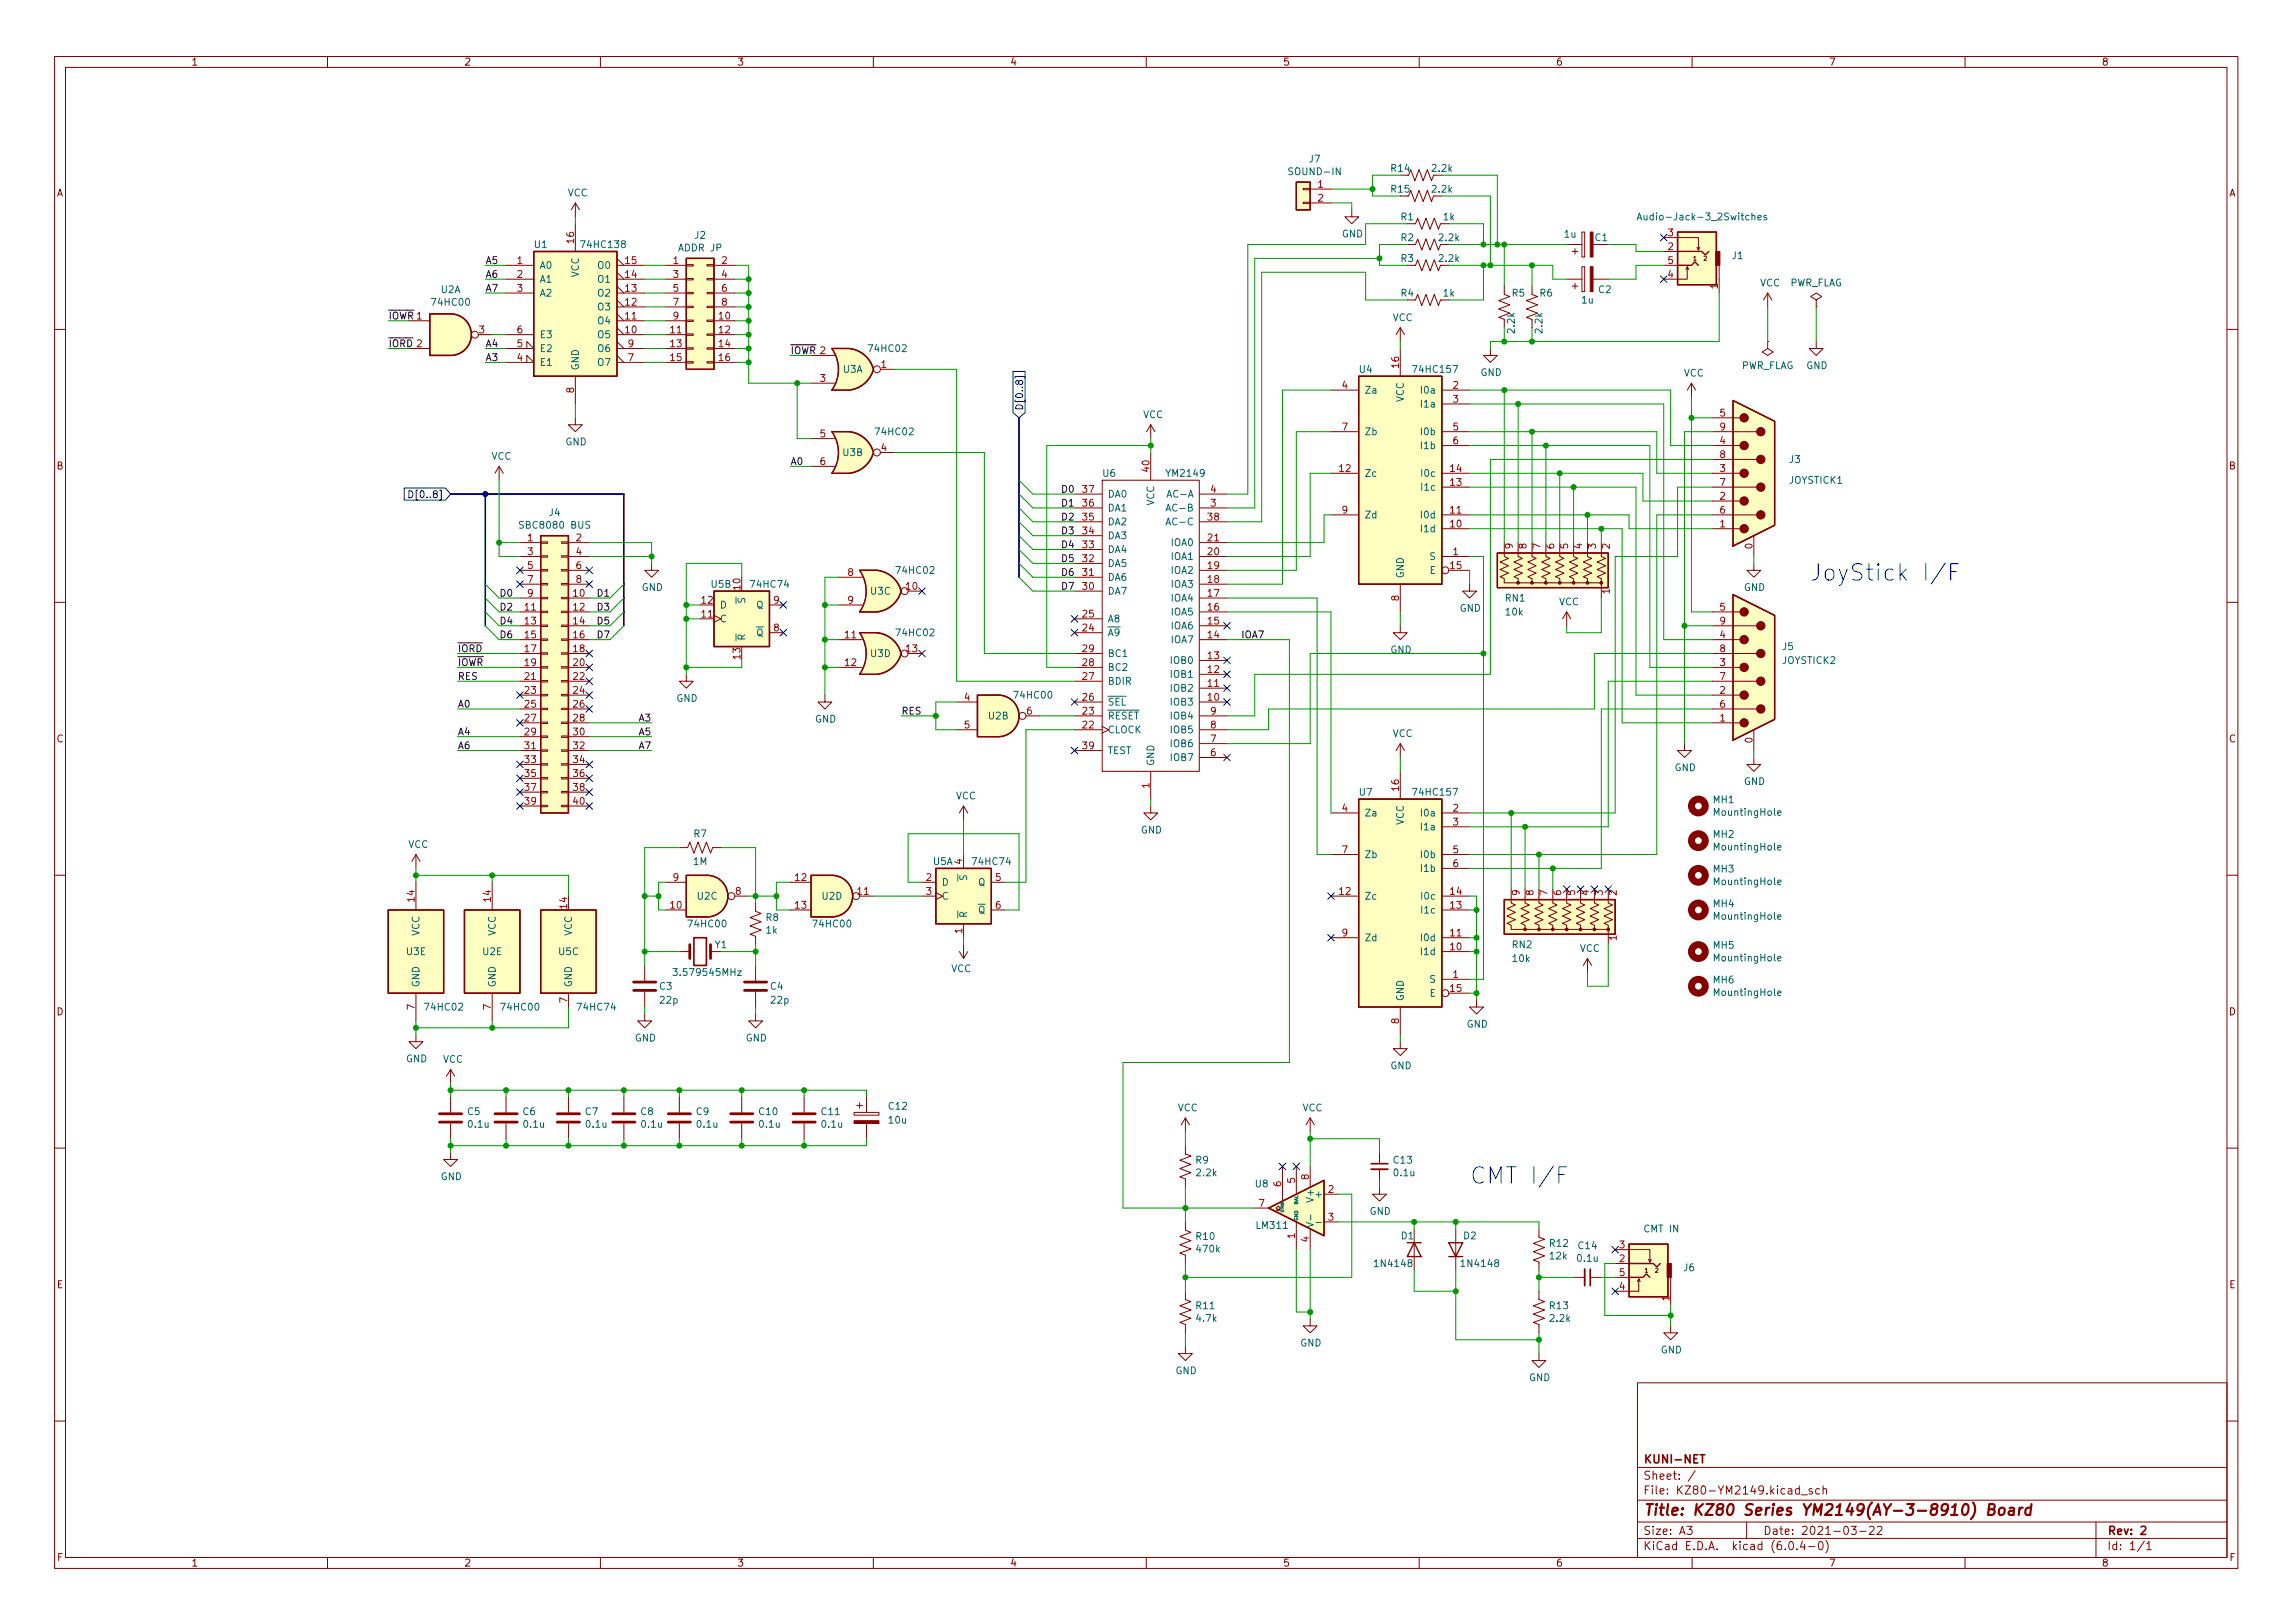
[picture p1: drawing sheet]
<svg xmlns="http://www.w3.org/2000/svg" width="297mm" height="210mm" viewBox="0 0 297 210" stroke-linecap="round" stroke-linejoin="round" font-family="sans-serif">
<defs><g id="words">
<g font-size="3" fill="#0000c2">
<text x="234.4" y="75.2">JoyStick I/F</text>
<text x="190.4" y="153.4">CMT I/F</text>
</g>
<text font-size="2" fill="#840000" x="212.8" y="196.3">Title: KZ80 Series YM2149(AY-3-8910) Board</text>
<g font-size="1.5" fill="#840000">
<text x="212.8" y="191.7">Sheet: /</text>
<text x="212.8" y="189.6">KUNI-NET</text>
<text x="212.8" y="193.6">File: KZ80-YM2149.kicad_sch</text>
<text x="212.8" y="200.8">KiCad E.D.A. kicad (6.0.4-0)</text>
<text x="212.8" y="198.8">Size: A3</text>
<text x="228.4" y="198.8">Date: 2021-03-22</text>
<text x="272.9" y="198.8">Rev: 2</text>
<text x="272.9" y="200.8">Id: 1/1</text>
</g>
<g font-size="1.3" fill="#840000">
<text x="24.7" y="8.5">1</text>
<text x="60.1" y="8.5">2</text>
<text x="95.5" y="8.5">3</text>
<text x="130.8" y="8.5">4</text>
<text x="166.2" y="8.5">5</text>
<text x="201.5" y="8.5">6</text>
<text x="236.9" y="8.5">7</text>
<text x="272.2" y="8.5">8</text>
<text x="7.3" y="25.5">A</text>
<text x="288.7" y="25.5">A</text>
<text x="7.3" y="60.8">B</text>
<text x="288.7" y="60.8">B</text>
<text x="7.3" y="96.2">C</text>
<text x="288.7" y="96.2">C</text>
<text x="7.3" y="131.5">D</text>
<text x="288.7" y="131.5">D</text>
<text x="7.4" y="166.9">E</text>
<text x="288.8" y="166.9">E</text>
<text x="7.4" y="202.2">F</text>
<text x="24.7" y="202.9">1</text>
<text x="60.1" y="202.9">2</text>
<text x="95.5" y="202.9">3</text>
<text x="130.8" y="202.9">4</text>
<text x="166.2" y="202.9">5</text>
<text x="201.5" y="202.9">6</text>
<text x="236.9" y="202.9">7</text>
<text x="272.2" y="202.9">8</text>
<text x="288.8" y="202.2">F</text>
</g>
<g font-size="1.3" fill="#006464">
<text x="167.2" y="22.7">SOUND-IN</text>
<text x="169.6" y="21">J7</text>
<text x="180.2" y="22.2">R14</text>
<text x="185.6" y="22.2">2.2k</text>
<text x="73.5" y="25.4">VCC</text>
<text x="180.2" y="24.9">R15</text>
<text x="181.5" y="28.5">R1</text>
<text x="185.6" y="24.9">2.2k</text>
<text x="187" y="28.5">1k</text>
<text x="213.2" y="28.5">Audio-Jack-3_2Switches</text>
<text x="69.2" y="32.1">U1</text>
<text x="69.9" y="34.8">A0</text>
<text x="75" y="35.9" transform="rotate(-90 75 35.9)">VCC</text>
<text x="75.5" y="32.1">74HC138</text>
<text x="77.5" y="34.8">O0</text>
<text x="88" y="32.6">ADDR JP</text>
<text x="90" y="30.9">J2</text>
<text x="173.8" y="30.7">GND</text>
<text x="181.5" y="33.9">R3</text>
<text x="181.5" y="31.2">R2</text>
<text x="186.5" y="33.9">2.2k</text>
<text x="186.5" y="31.2">2.2k</text>
<text x="202.7" y="30.8">1u</text>
<text x="206.6" y="31.2">C1</text>
<text x="224.4" y="33.6">J1</text>
<text x="56.1" y="39.6">74HC00</text>
<text x="57.1" y="38">U2A</text>
<text x="69.9" y="36.6">A1</text>
<text x="69.9" y="38.4">A2</text>
<text x="77.5" y="40.2">O3</text>
<text x="77.5" y="38.4">O2</text>
<text x="77.5" y="36.6">O1</text>
<text x="180.4" y="41.6">VCC</text>
<text x="181.5" y="38.4">R4</text>
<text x="187" y="38.4">1k</text>
<text x="195.9" y="38.4">R5</text>
<text x="199.5" y="38.4">R6</text>
<text x="204.9" y="39.3">1u</text>
<text x="207.1" y="38">C2</text>
<text x="228" y="37.1">VCC</text>
<text x="231.8" y="37.1">PWR_FLAG</text>
<text x="69.9" y="47.4">E1</text>
<text x="69.9" y="45.6">E2</text>
<text x="69.9" y="43.8">E3</text>
<text x="77.5" y="43.8">O5</text>
<text x="77.5" y="42">O4</text>
<text x="77.5" y="47.4">O7</text>
<text x="77.5" y="45.6">O6</text>
<text x="112.7" y="45.6">74HC02</text>
<text x="196.2" y="43.1" transform="rotate(-90 196.2 43.1)">2.2k</text>
<text x="199.8" y="43.1" transform="rotate(-90 199.8 43.1)">2.2k</text>
<text x="225.5" y="47.8">PWR_FLAG</text>
<text x="234" y="47.8">GND</text>
<text x="75" y="48" transform="rotate(-90 75 48)">GND</text>
<text x="109.2" y="48.3">U3A</text>
<text x="176.1" y="48.3">U4</text>
<text x="176.7" y="51">Za</text>
<text x="181.8" y="52.1" transform="rotate(-90 181.8 52.1)">VCC</text>
<text x="183.2" y="48.3">74HC157</text>
<text x="184.3" y="51">I0a</text>
<text x="184.3" y="52.8">I1a</text>
<text x="191.8" y="48.7">GND</text>
<text x="218.1" y="48.8">VCC</text>
<text x="63.6" y="59.6">VCC</text>
<text x="73.2" y="57.7">GND</text>
<text x="109.2" y="59.1">U3B</text>
<text x="113.5" y="56.4">74HC02</text>
<text x="148.1" y="54.2">VCC</text>
<text x="176.7" y="56.4">Zb</text>
<text x="184.3" y="56.4">I0b</text>
<text x="184.3" y="58.2">I1b</text>
<text x="231.8" y="60">J3</text>
<text x="142.9" y="61.8">U6</text>
<text x="143.4" y="64.5">DA0</text>
<text x="149.5" y="65.5" transform="rotate(-90 149.5 65.5)">VCC</text>
<text x="151.2" y="61.8">YM2149</text>
<text x="151.6" y="64.5">AC-A</text>
<text x="176.7" y="61.8">Zc</text>
<text x="184.3" y="63.6">I1c</text>
<text x="184.3" y="61.8">I0c</text>
<text x="231.8" y="62.7">JOYSTICK1</text>
<text x="67.6" y="68.5">SBC8080 BUS</text>
<text x="71.1" y="66.8">J4</text>
<text x="143.4" y="71.6">DA4</text>
<text x="143.4" y="69.8">DA3</text>
<text x="143.4" y="68">DA2</text>
<text x="143.4" y="66.3">DA1</text>
<text x="151.6" y="66.3">AC-B</text>
<text x="151.6" y="68">AC-C</text>
<text x="151.8" y="70.7">IOA0</text>
<text x="176.7" y="67.1">Zd</text>
<text x="184.3" y="68.9">I1d</text>
<text x="184.3" y="67.1">I0d</text>
<text x="83.1" y="76.5">GND</text>
<text x="92.1" y="76.1">U5B</text>
<text x="97.4" y="76.1">74HC74</text>
<text x="112.8" y="77">U3C</text>
<text x="116.2" y="74.3">74HC02</text>
<text x="143.4" y="77">DA7</text>
<text x="143.4" y="75.2">DA6</text>
<text x="143.4" y="73.4">DA5</text>
<text x="151.8" y="77.9">IOA4</text>
<text x="151.8" y="76.1">IOA3</text>
<text x="151.8" y="74.3">IOA2</text>
<text x="151.8" y="72.5">IOA1</text>
<text x="181.8" y="75" transform="rotate(-90 181.8 75)">GND</text>
<text x="185.2" y="72.5">S</text>
<text x="185.2" y="74.3">E</text>
<text x="195" y="77.9">RN1</text>
<text x="225.9" y="76.5">GND</text>
<text x="93.2" y="80.6">C</text>
<text x="93.2" y="78.8">D</text>
<text x="96.5" y="83" transform="rotate(-90 96.5 83)">~{R}</text>
<text x="97" y="82.4">~{Q}</text>
<text x="98" y="78.8">Q</text>
<text x="116.2" y="82.4">74HC02</text>
<text x="143.4" y="82.4">~{A9}</text>
<text x="143.4" y="80.6">A8</text>
<text x="151.8" y="83.3">IOA7</text>
<text x="151.8" y="81.5">IOA6</text>
<text x="151.8" y="79.7">IOA5</text>
<text x="189.1" y="79.2">GND</text>
<text x="195.1" y="79.7">10k</text>
<text x="201.9" y="78.4">VCC</text>
<text x="112.8" y="85.1">U3D</text>
<text x="143.4" y="88.7">BDIR</text>
<text x="143.4" y="86.9">BC2</text>
<text x="143.4" y="85.1">BC1</text>
<text x="151.8" y="89.6">IOB2</text>
<text x="151.8" y="87.8">IOB1</text>
<text x="151.8" y="86">IOB0</text>
<text x="180.1" y="84.6">GND</text>
<text x="230.9" y="86">JOYSTICK2</text>
<text x="230.9" y="84.2">J5</text>
<text x="87.6" y="90.9">GND</text>
<text x="105.6" y="93.6">GND</text>
<text x="128.1" y="93.2">U2B</text>
<text x="131.5" y="90.5">74HC00</text>
<text x="143.4" y="95">CLOCK</text>
<text x="143.4" y="93.2">~{RESET}</text>
<text x="143.4" y="91.4">~{SEL}</text>
<text x="151.8" y="91.4">IOB3</text>
<text x="151.8" y="95">IOB5</text>
<text x="151.8" y="93.2">IOB4</text>
<text x="180.4" y="95.5">VCC</text>
<text x="143.4" y="97.7">TEST</text>
<text x="149.5" y="99.3" transform="rotate(-90 149.5 99.3)">GND</text>
<text x="151.8" y="98.6">IOB7</text>
<text x="151.8" y="96.8">IOB6</text>
<text x="216.9" y="99.9">GND</text>
<text x="225.9" y="101.7">GND</text>
<text x="123.8" y="103.6">VCC</text>
<text x="147.8" y="108">GND</text>
<text x="176.1" y="103.1">U7</text>
<text x="176.7" y="105.8">Za</text>
<text x="181.8" y="106.9" transform="rotate(-90 181.8 106.9)">VCC</text>
<text x="183.2" y="103.1">74HC157</text>
<text x="184.3" y="105.8">I0a</text>
<text x="184.3" y="107.6">I1a</text>
<text x="222" y="104">MH1</text>
<text x="222.2" y="105.7">MountingHole</text>
<text x="52.9" y="109.8">VCC</text>
<text x="89.8" y="112">1M</text>
<text x="89.9" y="108.5">R7</text>
<text x="120.9" y="112">U5A</text>
<text x="126.1" y="112">74HC74</text>
<text x="176.7" y="111.2">Zb</text>
<text x="184.3" y="111.2">I0b</text>
<text x="184.3" y="112.9">I1b</text>
<text x="222" y="108.5">MH2</text>
<text x="222" y="113">MH3</text>
<text x="222.2" y="110.2">MountingHole</text>
<text x="90.3" y="116.5">U2C</text>
<text x="99.2" y="119.3">R8</text>
<text x="106.5" y="116.5">U2D</text>
<text x="121.9" y="114.7">D</text>
<text x="121.9" y="116.5">C</text>
<text x="125.3" y="119" transform="rotate(-90 125.3 119)">~{R}</text>
<text x="125.8" y="118.3">~{Q}</text>
<text x="126.7" y="114.7">Q</text>
<text x="176.7" y="116.5">Zc</text>
<text x="184.3" y="118.3">I1c</text>
<text x="184.3" y="116.5">I0c</text>
<text x="222" y="117.5">MH4</text>
<text x="222.2" y="114.7">MountingHole</text>
<text x="222.2" y="119.1">MountingHole</text>
<text x="52.7" y="123.7">U3E</text>
<text x="54.3" y="121.2" transform="rotate(-90 54.3 121.2)">VCC</text>
<text x="62.5" y="123.7">U2E</text>
<text x="64.2" y="121.2" transform="rotate(-90 64.2 121.2)">VCC</text>
<text x="72.4" y="123.7">U5C</text>
<text x="74.1" y="121.2" transform="rotate(-90 74.1 121.2)">VCC</text>
<text x="89.3" y="120.1">74HC00</text>
<text x="92.6" y="122.8">Y1</text>
<text x="99.3" y="120.9">1k</text>
<text x="105.5" y="120.1">74HC00</text>
<text x="123.2" y="125.9">VCC</text>
<text x="176.7" y="121.9">Zd</text>
<text x="184.3" y="123.7">I1d</text>
<text x="184.3" y="121.9">I0d</text>
<text x="195.9" y="122.8">RN2</text>
<text x="196" y="124.6">10k</text>
<text x="204.6" y="123.3">VCC</text>
<text x="222" y="122.9">MH5</text>
<text x="222.2" y="124.5">MountingHole</text>
<text x="54.3" y="127.9" transform="rotate(-90 54.3 127.9)">GND</text>
<text x="55.2" y="130.9">74HC02</text>
<text x="64.2" y="127.9" transform="rotate(-90 64.2 127.9)">GND</text>
<text x="65.1" y="130.9">74HC00</text>
<text x="74.1" y="127.9" transform="rotate(-90 74.1 127.9)">GND</text>
<text x="74.9" y="130.9">74HC74</text>
<text x="85.4" y="128.2">C3</text>
<text x="85.6" y="130">22p</text>
<text x="87.7" y="126.4">3.579545MHz</text>
<text x="99.8" y="128.2">C4</text>
<text x="99.9" y="130">22p</text>
<text x="181.8" y="129.7" transform="rotate(-90 181.8 129.7)">GND</text>
<text x="185.2" y="127.3">S</text>
<text x="185.2" y="129.1">E</text>
<text x="222" y="127.4">MH6</text>
<text x="222.2" y="129">MountingHole</text>
<text x="52.6" y="137.6">GND</text>
<text x="57.4" y="137.7">VCC</text>
<text x="82.2" y="134.9">GND</text>
<text x="96.6" y="134.9">GND</text>
<text x="190" y="133.1">GND</text>
<text x="115.2" y="143.7">C12</text>
<text x="152.5" y="144">VCC</text>
<text x="168.7" y="144">VCC</text>
<text x="180.1" y="138.5">GND</text>
<text x="60.6" y="144.4">C5</text>
<text x="60.7" y="146.1">0.1u</text>
<text x="67.8" y="144.4">C6</text>
<text x="67.9" y="146.1">0.1u</text>
<text x="75.8" y="144.4">C7</text>
<text x="76" y="146.1">0.1u</text>
<text x="83" y="144.4">C8</text>
<text x="83.2" y="146.1">0.1u</text>
<text x="90.2" y="144.4">C9</text>
<text x="90.3" y="146.1">0.1u</text>
<text x="98.4" y="144.4">C10</text>
<text x="98.4" y="146.1">0.1u</text>
<text x="106.4" y="144.4">C11</text>
<text x="106.5" y="146.1">0.1u</text>
<text x="115.2" y="145.5">10u</text>
<text x="57.1" y="152.9">GND</text>
<text x="154.9" y="150.7">R9</text>
<text x="155.1" y="152.4">2.2k</text>
<text x="162.6" y="153.8">U8</text>
<text x="170.2" y="155.5" transform="rotate(-90 170.2 155.5)">V+</text>
<text x="170.7" y="155.2">+</text>
<text x="180.6" y="150.7">C13</text>
<text x="180.6" y="152.4">0.1u</text>
<text x="155" y="160.6">R10</text>
<text x="162.8" y="159.2">LM311</text>
<text x="177.4" y="157.4">GND</text>
<text x="181.5" y="160.5">D1</text>
<text x="189.6" y="160.5">D2</text>
<text x="200.8" y="161.5">R12</text>
<text x="204.5" y="161.8">C14</text>
<text x="213.1" y="159.6">CMT IN</text>
<text x="155.1" y="162.2">470k</text>
<text x="178.3" y="164.1">1N4148</text>
<text x="189.5" y="164.1">1N4148</text>
<text x="200.8" y="163.1">12k</text>
<text x="204.4" y="163.5">0.1u</text>
<text x="218.1" y="164.7">J6</text>
<text x="155" y="169.6">R11</text>
<text x="155.1" y="171.2">4.7k</text>
<text x="200.8" y="169.6">R13</text>
<text x="200.8" y="171.2">2.2k</text>
<text x="152.3" y="178">GND</text>
<text x="168.4" y="174.4">GND</text>
<text x="198.1" y="178.9">GND</text>
<text x="215.1" y="175.3">GND</text>
</g>
<g font-size="1.3" fill="#a90000">
<text x="170.7" y="24.3">1</text>
<text x="170.7" y="26.1">2</text>
<text x="67" y="34.2">1</text>
<text x="67" y="36">2</text>
<text x="74.4" y="31.5" transform="rotate(-90 74.4 31.5)">16</text>
<text x="81" y="36">14</text>
<text x="81" y="34.2">15</text>
<text x="87.2" y="34.2">1</text>
<text x="87.2" y="36">3</text>
<text x="93.5" y="34.2">2</text>
<text x="93.5" y="36">4</text>
<text x="216.1" y="32.4">2</text>
<text x="216.1" y="30.6">3</text>
<text x="216.1" y="36">4</text>
<text x="216.1" y="34.2">5</text>
<text x="54" y="41.4">1</text>
<text x="67" y="37.8">3</text>
<text x="81" y="41.4">11</text>
<text x="81" y="39.6">12</text>
<text x="81" y="37.8">13</text>
<text x="87.2" y="37.8">5</text>
<text x="87.2" y="39.6">7</text>
<text x="87.2" y="41.4">9</text>
<text x="93.1" y="41.4">10</text>
<text x="93.5" y="37.8">6</text>
<text x="93.5" y="39.6">8</text>
<text x="222.5" y="37.4" transform="rotate(-90 222.5 37.4)">1</text>
<text x="54" y="45">2</text>
<text x="62.1" y="43.2">3</text>
<text x="67" y="46.8">4</text>
<text x="67" y="45">5</text>
<text x="67" y="43.2">6</text>
<text x="81" y="43.2">10</text>
<text x="81.4" y="46.8">7</text>
<text x="81.4" y="45">9</text>
<text x="86.9" y="43.2">11</text>
<text x="86.9" y="45">13</text>
<text x="86.9" y="46.8">15</text>
<text x="93.1" y="43.2">12</text>
<text x="93.1" y="45">14</text>
<text x="93.1" y="46.8">16</text>
<text x="106.2" y="45.9">2</text>
<text x="114.1" y="47.7">1</text>
<text x="181.2" y="47.6" transform="rotate(-90 181.2 47.6)">16</text>
<text x="74.4" y="50.9" transform="rotate(-90 74.4 50.9)">8</text>
<text x="106.2" y="49.5">3</text>
<text x="173.9" y="50.4">4</text>
<text x="188.2" y="50.4">2</text>
<text x="188.2" y="52.2">3</text>
<text x="222.8" y="53.9">5</text>
<text x="106.2" y="56.6">5</text>
<text x="114.1" y="58.4">4</text>
<text x="173.9" y="55.7">7</text>
<text x="188.2" y="55.7">5</text>
<text x="188.2" y="57.5">6</text>
<text x="222.8" y="57.5">4</text>
<text x="222.8" y="59.3">8</text>
<text x="222.8" y="55.7">9</text>
<text x="106.2" y="60.2">6</text>
<text x="140.3" y="65.6">36</text>
<text x="140.3" y="63.8">37</text>
<text x="148.9" y="61.1" transform="rotate(-90 148.9 61.1)">40</text>
<text x="156.8" y="65.6">3</text>
<text x="156.8" y="63.8">4</text>
<text x="173.5" y="61.1">12</text>
<text x="187.9" y="62.9">13</text>
<text x="187.9" y="61.1">14</text>
<text x="222.8" y="64.7">2</text>
<text x="222.8" y="61.1">3</text>
<text x="222.8" y="62.9">7</text>
<text x="68.3" y="70.1">1</text>
<text x="68.3" y="71.9">3</text>
<text x="74.6" y="70.1">2</text>
<text x="74.6" y="71.9">4</text>
<text x="140.3" y="71">33</text>
<text x="140.3" y="69.2">34</text>
<text x="140.3" y="67.4">35</text>
<text x="156.5" y="71.9">20</text>
<text x="156.5" y="70.1">21</text>
<text x="156.5" y="67.4">38</text>
<text x="173.9" y="66.5">9</text>
<text x="187.9" y="68.3">10</text>
<text x="187.9" y="66.5">11</text>
<text x="188.2" y="71.9">1</text>
<text x="195.9" y="71.1" transform="rotate(-90 195.9 71.1)">9</text>
<text x="197.7" y="71.1" transform="rotate(-90 197.7 71.1)">8</text>
<text x="199.5" y="71.1" transform="rotate(-90 199.5 71.1)">7</text>
<text x="201.3" y="71.1" transform="rotate(-90 201.3 71.1)">6</text>
<text x="203.1" y="71.1" transform="rotate(-90 203.1 71.1)">5</text>
<text x="204.9" y="71.1" transform="rotate(-90 204.9 71.1)">4</text>
<text x="206.7" y="71.1" transform="rotate(-90 206.7 71.1)">3</text>
<text x="208.5" y="71.1" transform="rotate(-90 208.5 71.1)">2</text>
<text x="222.8" y="68.3">1</text>
<text x="222.8" y="66.5">6</text>
<text x="227" y="71.1" transform="rotate(-90 227 71.1)">0</text>
<text x="68.3" y="73.7">5</text>
<text x="68.3" y="75.5">7</text>
<text x="68.3" y="77.3">9</text>
<text x="74.3" y="77.3">10</text>
<text x="74.6" y="73.7">6</text>
<text x="74.6" y="75.5">8</text>
<text x="95.9" y="76.4" transform="rotate(-90 95.9 76.4)">10</text>
<text x="109.8" y="74.6">8</text>
<text x="117.4" y="76.4">10</text>
<text x="140.3" y="76.4">30</text>
<text x="140.3" y="74.6">31</text>
<text x="140.3" y="72.8">32</text>
<text x="156.5" y="77.3">17</text>
<text x="156.5" y="75.5">18</text>
<text x="156.5" y="73.7">19</text>
<text x="181.2" y="77.8" transform="rotate(-90 181.2 77.8)">8</text>
<text x="187.9" y="73.7">15</text>
<text x="208.5" y="76.9" transform="rotate(-90 208.5 76.9)">1</text>
<text x="68" y="79.1">11</text>
<text x="68" y="80.9">13</text>
<text x="68" y="82.7">15</text>
<text x="74.3" y="79.1">12</text>
<text x="74.3" y="80.9">14</text>
<text x="74.3" y="82.7">16</text>
<text x="90.9" y="80">11</text>
<text x="90.9" y="78.2">12</text>
<text x="100.2" y="81.8">8</text>
<text x="100.2" y="78.2">9</text>
<text x="109.5" y="82.7">11</text>
<text x="109.8" y="78.2">9</text>
<text x="140.3" y="81.8">24</text>
<text x="140.3" y="80">25</text>
<text x="156.5" y="82.7">14</text>
<text x="156.5" y="80.9">15</text>
<text x="156.5" y="79.1">16</text>
<text x="222.8" y="82.7">4</text>
<text x="222.8" y="79.1">5</text>
<text x="222.8" y="80.9">9</text>
<text x="68" y="84.5">17</text>
<text x="68" y="86.3">19</text>
<text x="68" y="88.1">21</text>
<text x="68" y="89.9">23</text>
<text x="74.3" y="84.5">18</text>
<text x="74.3" y="86.3">20</text>
<text x="74.3" y="88.1">22</text>
<text x="74.3" y="89.9">24</text>
<text x="95.9" y="85.4" transform="rotate(-90 95.9 85.4)">13</text>
<text x="109.5" y="86.3">12</text>
<text x="117.4" y="84.5">13</text>
<text x="140.3" y="88.1">27</text>
<text x="140.3" y="86.3">28</text>
<text x="140.3" y="84.5">29</text>
<text x="156.5" y="89">11</text>
<text x="156.5" y="87.2">12</text>
<text x="156.5" y="85.4">13</text>
<text x="222.8" y="89.9">2</text>
<text x="222.8" y="86.3">3</text>
<text x="222.8" y="88.1">7</text>
<text x="222.8" y="84.5">8</text>
<text x="68" y="91.7">25</text>
<text x="68" y="93.5">27</text>
<text x="68" y="95.3">29</text>
<text x="74.3" y="91.7">26</text>
<text x="74.3" y="93.5">28</text>
<text x="74.3" y="95.3">30</text>
<text x="124.9" y="90.8">4</text>
<text x="124.9" y="94.4">5</text>
<text x="133" y="92.6">6</text>
<text x="140.3" y="94.4">22</text>
<text x="140.3" y="92.6">23</text>
<text x="140.3" y="90.8">26</text>
<text x="156.5" y="90.8">10</text>
<text x="156.8" y="94.4">8</text>
<text x="156.8" y="92.6">9</text>
<text x="222.8" y="93.5">1</text>
<text x="222.8" y="91.7">6</text>
<text x="68" y="97.1">31</text>
<text x="68" y="98.8">33</text>
<text x="68" y="100.6">35</text>
<text x="74.3" y="97.1">32</text>
<text x="74.3" y="98.8">34</text>
<text x="74.3" y="100.6">36</text>
<text x="140.3" y="97.1">39</text>
<text x="156.8" y="98">6</text>
<text x="156.8" y="96.2">7</text>
<text x="227" y="96.2" transform="rotate(-90 227 96.2)">0</text>
<text x="68" y="102.4">37</text>
<text x="68" y="104.2">39</text>
<text x="74.3" y="102.4">38</text>
<text x="74.3" y="104.2">40</text>
<text x="148.9" y="102.1" transform="rotate(-90 148.9 102.1)">1</text>
<text x="173.9" y="105.1">4</text>
<text x="181.2" y="102.4" transform="rotate(-90 181.2 102.4)">16</text>
<text x="188.2" y="105.1">2</text>
<text x="188.2" y="106.9">3</text>
<text x="124.6" y="111.9" transform="rotate(-90 124.6 111.9)">4</text>
<text x="173.9" y="110.5">7</text>
<text x="188.2" y="110.5">5</text>
<text x="188.2" y="112.3">6</text>
<text x="53.7" y="116.8" transform="rotate(-90 53.7 116.8)">14</text>
<text x="63.6" y="116.8" transform="rotate(-90 63.6 116.8)">14</text>
<text x="73.5" y="117.7" transform="rotate(-90 73.5 117.7)">14</text>
<text x="86.9" y="117.7">10</text>
<text x="87.2" y="114.1">9</text>
<text x="95.3" y="115.9">8</text>
<text x="103" y="114.1">12</text>
<text x="103" y="117.7">13</text>
<text x="111.1" y="115.9">11</text>
<text x="120" y="114.1">2</text>
<text x="120" y="115.9">3</text>
<text x="129" y="114.1">5</text>
<text x="129" y="117.7">6</text>
<text x="173.5" y="115.9">12</text>
<text x="187.9" y="117.7">13</text>
<text x="187.9" y="115.9">14</text>
<text x="196.8" y="116" transform="rotate(-90 196.8 116)">9</text>
<text x="198.6" y="116" transform="rotate(-90 198.6 116)">8</text>
<text x="200.4" y="116" transform="rotate(-90 200.4 116)">7</text>
<text x="202.2" y="116" transform="rotate(-90 202.2 116)">6</text>
<text x="204" y="116" transform="rotate(-90 204 116)">5</text>
<text x="205.8" y="116" transform="rotate(-90 205.8 116)">4</text>
<text x="207.6" y="116" transform="rotate(-90 207.6 116)">3</text>
<text x="209.4" y="116" transform="rotate(-90 209.4 116)">2</text>
<text x="124.6" y="120.9" transform="rotate(-90 124.6 120.9)">1</text>
<text x="173.9" y="121.3">9</text>
<text x="187.9" y="123.1">10</text>
<text x="187.9" y="121.3">11</text>
<text x="209.4" y="121.8" transform="rotate(-90 209.4 121.8)">1</text>
<text x="53.7" y="130.8" transform="rotate(-90 53.7 130.8)">7</text>
<text x="63.6" y="130.8" transform="rotate(-90 63.6 130.8)">7</text>
<text x="73.5" y="129.9" transform="rotate(-90 73.5 129.9)">7</text>
<text x="187.9" y="128.5">15</text>
<text x="188.2" y="126.7">1</text>
<text x="181.2" y="132.6" transform="rotate(-90 181.2 132.6)">8</text>
<text x="166" y="153.7" transform="rotate(-90 166 153.7)">6</text>
<text x="167.7" y="153.3" transform="rotate(-90 167.7 153.3)">5</text>
<text x="169.5" y="152.8" transform="rotate(-90 169.5 152.8)">8</text>
<text x="172.1" y="154.5">2</text>
<text x="163.1" y="156.3">7</text>
<text x="167.7" y="160.4" transform="rotate(-90 167.7 160.4)">1</text>
<text x="169.5" y="160.9" transform="rotate(-90 169.5 160.9)">4</text>
<text x="172.1" y="158.1">3</text>
<text x="209.8" y="161.7">3</text>
<text x="209.8" y="163.5">2</text>
<text x="209.8" y="167.1">4</text>
<text x="209.8" y="165.3">5</text>
<text x="216.2" y="168.5" transform="rotate(-90 216.2 168.5)">1</text>
</g>
<g font-size="1.3" fill="#0f0f0f">
<text x="62.9" y="36">A6</text>
<text x="62.9" y="34.2">A5</text>
<text x="50.3" y="41.4">~{IOWR}</text>
<text x="62.9" y="37.8">A7</text>
<text x="50.3" y="45">~{IORD}</text>
<text x="62.9" y="46.8">A3</text>
<text x="62.9" y="45">A4</text>
<text x="102.4" y="45.9">~{IOWR}</text>
<text x="102.4" y="60.2">A0</text>
<text x="137.4" y="65.6">D1</text>
<text x="137.4" y="63.8">D0</text>
<text x="137.4" y="67.4">D2</text>
<text x="137.4" y="71">D4</text>
<text x="137.4" y="69.2">D3</text>
<text x="64.7" y="77.3">D0</text>
<text x="77.2" y="77.3">D1</text>
<text x="137.4" y="74.6">D6</text>
<text x="137.4" y="76.4">D7</text>
<text x="137.4" y="72.8">D5</text>
<text x="64.7" y="82.7">D6</text>
<text x="64.7" y="80.9">D4</text>
<text x="64.7" y="79.1">D2</text>
<text x="77.2" y="82.7">D7</text>
<text x="77.2" y="80.9">D5</text>
<text x="77.2" y="79.1">D3</text>
<text x="160.7" y="82.7">IOA7</text>
<text x="59.3" y="84.5">~{IORD}</text>
<text x="59.3" y="88.1">RES</text>
<text x="59.3" y="86.3">~{IOWR}</text>
<text x="59.3" y="91.7">A0</text>
<text x="59.3" y="95.3">A4</text>
<text x="82.8" y="93.5">A3</text>
<text x="82.8" y="95.3">A5</text>
<text x="116.7" y="92.6">RES</text>
<text x="59.3" y="97">A6</text>
<text x="82.8" y="97">A7</text>
</g>
<g font-size="1.3" fill="#000084">
<text x="132.5" y="53.2" transform="rotate(-90 132.5 53.2)">D[0..8]</text>
<text x="53.7" y="64.5">D[0..8]</text>
</g>
<g font-size=".8" fill="#840000">
<text x="219.4" y="33.7">1</text>
<text x="220.7" y="33.7">2</text>
<text x="213.1" y="164.9">1</text>
<text x="214.4" y="164.9">2</text>
</g>
<g font-size=".6" fill="#006464">
<text x="168.2" y="158.2" transform="rotate(-90 168.2 158.2)">GND</text>
<text x="168.2" y="156.1" transform="rotate(-90 168.2 156.1)">BAL</text>
</g>
<text font-size=".5" fill="#006464" x="166.3" y="157.1" transform="rotate(-90 166.3 157.1)">STRB</text>
</g></defs>
<g fill="none" stroke="#840000" stroke-width=".13">
<path d="M7.1 7.3h282.8v195.9h-282.8zM8.5 8.7h280v193.1h-280zM42.4 7.3v1.4M77.8 7.3v1.4M113.1 7.3v1.4M148.5 7.3v1.4M183.8 7.3v1.4M219.2 7.3v1.4M254.6 7.3v1.4M65.6 36.2h3.5M65.6 34.4h3.5M65.6 38h3.5"/>
<path d="M74.5 26.3v1.8M74.5 29v3.6M74.5 26.3l-.5 .9M74.5 26.3l.6 .9M79.9 36.2h3.6M79.9 34.4h3.6M79.9 39.8h3.6M79.9 38.9l.9 .9M79.9 38h3.6M79.9 37.1l.9 .9M79.9 35.3l.9 .9M79.9 33.5l.9 .9"/>
<path d="M86.2 36.2h2.7M86.2 34.4h2.7M86.2 39.8h2.7M86.2 38h2.7M88.9 39.7h.9v.2h-.9zM88.9 37.9h.9v.2h-.9zM88.9 36.1h.9v.2h-.9zM88.9 34.3h.9v.2h-.9zM91.6 39.7h.9v.2h-.9zM91.6 37.9h.9v.2h-.9zM91.6 36.1h.9v.2h-.9zM91.6 34.3h.9v.2h-.9z"/>
<path d="M92.5 36.2h2.7M92.5 34.4h2.7M92.5 39.8h2.7M92.5 38h2.7M168.8 26.2h.9v.2h-.9zM168.8 24.4h.9v.2h-.9zM169.7 24.5h2.7M169.7 26.3h2.7M175.1 27.2v.9h.9l-.9 .9-.9-.9h.9M181.4 22.7h1.1l.2-.7 .6 1.4 .5-1.4 .6 1.4 .5-1.4 .5 1.4 .3-.7h1.1M182.3 31.7h1.1l.2-.7 .6 1.4 .5-1.4 .6 1.4 .5-1.4 .5 1.4 .3-.7h1.1M182.3 29h1.1l.2-.7 .6 1.4 .5-1.4 .6 1.4 .5-1.4 .5 1.4 .3-.7h1.1"/>
<path d="M182.3 38.9h1.1l.2-.8 .6 1.5 .5-1.5 .6 1.5 .5-1.5 .5 1.5 .3-.7h1.1M182.5 25.4l.2-.7 .6 1.4 .5-1.4 .6 1.4 .5-1.4 .5 1.4 .3-.7h1.1M183.4 34.4l.2-.7 .6 1.4 .5-1.4 .6 1.4 .5-1.4 .5 1.4 .3-.7h1.1M194.9 37.1v1l.7 .3-1.5 .6 1.5 .5-1.5 .5 1.5 .6-1.5 .5 .8 .3v1.1M198.5 37.1v1l.7 .3-1.5 .6 1.5 .5-1.5 .5 1.5 .6-1.5 .5 .8 .3v1.1M202.9 36.2h2M202.9 31.7h2M203.7 32.6h.7M203.7 37.1h.7M204 32.2v.7M204 36.7v.7M204.9 34.6h.4v3.2h-.4z"/>
<path d="M204.9 30.1h.4v3.2h-.4zM206.4 36.2h1.9M215.5 30.8h4.5v1.6l.2-.4M215.5 32.6h1.8M215.5 34.4h1.8M218.6 34.6l-.2 .3M218.8 34.9l-.2-.3v1.6h-3.1M219.8 32l.2 .4M222.7 34.4v3.6M229 38l-.5 .9M229 38v1.8M229 38l.5 .9"/>
<path d="M235.3 38.9l.7-.5-.7-.4-.7 .4 .7 .5v.9M235.3 39.8h.1M7.1 42.7h1.4M53 41.6h2.7M53 45.1h2.7M62 43.4h1.8M65.6 46.9h3.5l-.9-.9v.9M65.6 45.1h3.5l-.9-.8v.8M65.6 43.4h3.5M74.5 54.1v.9h.9l-.9 .9-.9-.9h.9M74.5 48.7v3.6M79.9 43.4h3.6"/>
<path d="M79.9 42.5l.9 .9M79.9 41.6h3.6M79.9 40.7l.9 .9M79.9 46.9h3.6M79.9 45.1h3.6M79.9 46l.9 .9M79.9 44.3l.9 .8M86.2 43.4h2.7M86.2 41.6h2.7M86.2 46.9h2.7M86.2 45.1h2.7M88.9 46.9h.9v.1h-.9z"/>
<path d="M88.9 45.1h.9v.1h-.9zM88.9 43.3h.9v.1h-.9zM88.9 41.5h.9v.1h-.9zM91.6 46.9h.9v.1h-.9zM91.6 45.1h.9v.1h-.9zM91.6 43.3h.9v.1h-.9zM91.6 41.5h.9v.1h-.9zM92.5 43.4h2.7M92.5 41.6h2.7M92.5 46.9h2.7M92.5 45.1h2.7M105.1 56.8h3"/>
<path d="M105.1 46h3M105.1 49.6h3M110 55.9h-2.2a4.7 4.7 0 0 1 0 5.4h2.2M110 45.1h-2.2a4.7 4.7 0 0 1 0 5.4h2.2M114 58.6h1.8M114 47.8h1.8M149.1 55l-.6 .9M149.1 55v1.8M149.1 58.6v3.6M149.1 55l.5 .9M172.4 50.5h3.6M172.4 55.9h3.6"/>
<path d="M181.4 42.5v1.8M181.4 45.1v3.6M181.4 42.5l-.5 .9M181.4 42.5l.5 .9M186.8 50.5h3.6M186.8 52.3h3.6M186.8 55.9h3.6M186.8 57.7h3.6M193.1 45.1v.9h.9l-.9 .9-.9-.9h.9M219.1 49.6l-.5 .9M219.1 49.6v1.8M219.1 49.6l.6 .9"/>
<path d="M221.8 55.9h5.8M221.8 57.7h3.6M221.8 59.5h5.8M221.8 54.1h3.6M229 44.3v.8l.7 .5-.7 .4-.7-.4 .7-.5M229 44.3h.1M235.3 44.3v.8h.9l-.9 .9-.9-.9h.9M288.5 42.7h1.4M7.1 78h1.4M64.7 60.4l-.6 .9M64.7 60.4v1.8M64.7 60.4l.5 .9"/>
<path d="M67.4 72.1h2.6M67.4 73.9h2.6M67.4 79.3h2.6M67.4 77.5h2.6M67.4 75.7h2.6M67.4 70.3h2.6M70 79.2h.9v.2h-.9zM70 77.4h.9v.2h-.9zM70 75.6h.9v.2h-.9zM70 73.8h.9v.2h-.9zM70 72h.9v.2h-.9zM70 70.2h.9v.2h-.9z"/>
<path d="M72.7 79.2h.9v.2h-.9zM72.7 77.4h.9v.2h-.9zM72.7 75.6h.9v.2h-.9zM72.7 73.8h.9v.2h-.9zM72.7 72h.9v.2h-.9zM72.7 70.2h.9v.2h-.9zM73.6 72.1h2.7M73.6 73.9h2.7M73.6 79.3h2.7M73.6 77.5h2.7M73.6 75.7h2.7M73.6 70.3h2.7"/>
<path d="M84.4 73v.9h.9l-.9 .9-.9-.9h.9M92.5 79.7l.9 .5-.9 .4M99.7 78.4h1.8M105.1 60.4h3M108.7 78.4h3M108.7 74.8h3M113.6 73.9h-2.2a4.7 4.7 0 0 1 0 5.4h2.2M117.6 76.6h1.8M139.2 65.8h3.5M139.2 76.6h3.5M139.2 74.8h3.5M139.2 73h3.5"/>
<path d="M139.2 71.2h3.5M139.2 69.4h3.5M139.2 67.6h3.5M139.2 64h3.5M142.8 62.2h12.6v37.7h-12.6zM155.4 72.1h3.5M155.4 73.9h3.5M155.4 79.3h3.5M155.4 77.5h3.5M155.4 75.7h3.5M155.4 70.3h3.5M155.4 65.8h3.5"/>
<path d="M155.4 67.6h3.5M155.4 64h3.5M172.4 66.7h3.6M172.4 61.3h3.6M181.4 75.7v3.6M186.8 72.1h3.6M186.8 68.5h3.6M186.8 66.7h3.6M186.8 61.3h3.6M186.8 63.1h3.6M187.7 73.9h2.7M190.4 75.7v.9h.9l-.9 .9-.9-.9h.9"/>
<path d="M194.9 71.2v.9l.5 .2-1.1 .5 1.1 .5-1.1 .5 1.1 .4-1.1 .5 .6 .3v.5h12.5v-.5l-.5-.3 1.1-.5-1.1-.4 1.1-.5-1.1-.5 1.1-.5-.6-.2v-.9M196.7 71.2v.9l.5 .2-1.1 .5 1.1 .5-1.1 .5 1.1 .4-1.1 .5 .6 .3v.5M198.5 71.2v.9l.5 .2-1.1 .5 1.1 .5-1.1 .5 1.1 .4-1.1 .5 .6 .3v.5M200.3 71.2v.9l.5 .2-1.1 .5 1.1 .5-1.1 .5 1.1 .4-1.1 .5 .6 .3v.5M202.1 71.2v.9l.5 .2-1.1 .5 1.1 .5-1.1 .5 1.1 .4-1.1 .5 .6 .3v.5M202.9 79.3l-.5 .9M202.9 79.3v1.8M202.9 79.3l.6 .9M203.8 71.2v.9l.6 .2-1.1 .5 1.1 .5-1.1 .5 1.1 .4-1.1 .5 .5 .3v.5M205.6 71.2v.9l.6 .2-1.1 .5 1.1 .5-1.1 .5 1.1 .4-1.1 .5 .5 .3v.5M207.4 75.7v1.8M221.8 68.5h3.6"/>
<path d="M221.8 66.7h5.8M221.8 61.3h3.6M221.8 63.1h5.8M221.8 64.9h3.6M221.8 79.3h3.6M227.2 73v.9h.9l-.9 .9-.9-.9h.9M227.2 69.4v2.7M288.5 78h1.4M67.4 93.6h2.6M67.4 91.8h2.6M67.4 90h2.6M67.4 88.3h2.6"/>
<path d="M67.4 86.5h2.6M67.4 84.7h2.6M67.4 82.9h2.6M67.4 81.1h2.6M67.4 97.2h2.6M67.4 95.4h2.6M67.4 99h2.6M70 98.9h.9v.2h-.9zM70 97.1h.9v.2h-.9zM70 95.3h.9v.2h-.9zM70 93.6h.9v.1h-.9zM70 91.8h.9v.1h-.9z"/>
<path d="M70 90h.9v.1h-.9zM70 88.2h.9v.1h-.9zM70 86.4h.9v.1h-.9zM70 84.6h.9v.2h-.9zM70 82.8h.9v.2h-.9zM70 81h.9v.2h-.9zM72.7 98.9h.9v.2h-.9zM72.7 97.1h.9v.2h-.9zM72.7 95.3h.9v.2h-.9zM72.7 93.6h.9v.1h-.9zM72.7 91.8h.9v.1h-.9zM72.7 90h.9v.1h-.9z"/>
<path d="M72.7 88.2h.9v.1h-.9zM72.7 86.4h.9v.1h-.9zM72.7 84.6h.9v.2h-.9zM72.7 82.8h.9v.2h-.9zM72.7 81h.9v.2h-.9zM73.6 93.6h2.7M73.6 91.8h2.7M73.6 90h2.7M73.6 88.3h2.7M73.6 86.5h2.7M73.6 84.7h2.7M73.6 82.9h2.7"/>
<path d="M73.6 81.1h2.7M73.6 97.2h2.7M73.6 95.4h2.7M73.6 99h2.7M88.9 87.4v.9h.9l-.9 .9-.9-.9h.9M90.7 80.2h1.8M99.7 82h1.8M106.9 90v.9h.9l-.9 .9-.9-.9h.9M108.7 86.5h3M108.7 82.9h3M113.6 82h-2.2a4.7 4.7 0 0 1 0 5.4h2.2M117.6 84.7h1.8"/>
<path d="M123.9 90.9h2.7M123.9 94.5h2.7M132.9 92.7h1.8M139.2 88.3h3.5M139.2 86.5h3.5M139.2 84.7h3.5M139.2 80.2h3.5M139.2 82h3.5M139.2 90.9h3.5M139.2 94.5h3.5M139.2 92.7h3.5M139.2 97.2h3.5"/>
<path d="M142.7 94.1l.9 .4-.9 .5M149.1 100v3.5M155.4 82.9h3.5M155.4 81.1h3.5M155.4 90.9h3.5M155.4 89.2h3.5M155.4 87.4h3.5M155.4 85.6h3.5M155.4 94.5h3.5M155.4 92.7h3.5M155.4 98.1h3.5M155.4 96.3h3.5"/>
<path d="M181.4 81.1v.9h.9l-.9 .9-.9-.9h.9M181.4 96.3v1.8M181.4 99.9v3.6M181.4 96.3l-.5 .9M181.4 96.3l.5 .9M218.2 96.3v.9h.9l-.9 .9-.9-.9h.9M221.8 93.6h3.6M221.8 91.8h5.8M221.8 90h3.6M221.8 88.3h5.8M221.8 86.5h3.6M221.8 84.7h5.8"/>
<path d="M221.8 82.9h3.6M221.8 81.1h5.8M227.2 98.1v.9h.9l-.9 .9-.9-.9h.9M227.2 94.5v2.7M7.1 113.4h1.4M53.9 110.7l-.6 .9M53.9 110.7v1.8M53.9 114.3v3.6M53.9 110.7l.5 .9M63.8 114.3v3.6M67.4 100.8h2.6M67.4 102.6h2.6"/>
<path d="M67.4 104.4h2.6M70 104.3h.9v.2h-.9zM70 102.5h.9v.2h-.9zM70 100.7h.9v.2h-.9zM72.7 104.3h.9v.2h-.9zM72.7 102.5h.9v.2h-.9zM72.7 100.7h.9v.2h-.9zM73.6 100.8h2.7M73.6 102.6h2.7M73.6 104.4h2.7M86.2 117.9h2.7M86.2 114.3h2.7"/>
<path d="M88 109.8h1.1l.3-.7 .5 1.4 .5-1.4 .6 1.4 .5-1.4 .5 1.4 .3-.7h1.1M95.2 116.1h1.8M97.9 117v1.1l.7 .2-1.4 .6 1.4 .5-1.4 .6 1.4 .5-1.4 .5 .7 .3v1.1M102.4 117.9h2.7M102.4 114.3h2.7M111.4 116.1h1.7M119.4 116.1h1.8M119.4 114.3h1.8M121.2 115.6l.9 .5-.9 .4M124.8 104.4v1.8M124.8 110.7v1.8M124.8 119.7v1.8"/>
<path d="M124.8 104.4l-.5 .9M124.8 104.4l.6 .9M128.4 117.9h1.8M128.4 114.3h1.8M149.1 104.4v.9h.9l-.9 .9-.9-.9h.9M172.4 116.1h3.6M172.4 105.3h3.6M172.4 110.7h3.6M186.8 116.1h3.6M186.8 117.9h3.6M186.8 105.3h3.6M186.8 107.1h3.6"/>
<path d="M186.8 110.7h3.6M186.8 112.5h3.6M195.8 116.1v.9l.5 .2-1.1 .5 1.1 .5-1.1 .5 1.1 .4-1.1 .5 .6 .3v.5h12.5v-.5l-.5-.3 1.1-.5-1.1-.4 1.1-.5-1.1-.5 1.1-.5-.6-.2v-.9M197.6 116.1v.9l.5 .2-1.1 .5 1.1 .5-1.1 .5 1.1 .4-1.1 .5 .6 .3v.5M199.4 116.1v.9l.5 .2-1.1 .5 1.1 .5-1.1 .5 1.1 .4-1.1 .5 .6 .3v.5M201.2 116.1v.9l.5 .2-1.1 .5 1.1 .5-1.1 .5 1.1 .4-1.1 .5 .6 .3v.5M202.9 116.1v.9l.6 .2-1.1 .5 1.1 .5-1.1 .5 1.1 .4-1.1 .5 .5 .3v.5M204.7 116.1v.9l.6 .2-1.1 .5 1.1 .5-1.1 .5 1.1 .4-1.1 .5 .5 .3v.5M206.5 116.1v.9l.6 .2-1.1 .5 1.1 .5-1.1 .5 1.1 .4-1.1 .5 .5 .3v.5M288.5 113.4h1.4M53.9 134.1v.8h.9l-.9 .9-.9-.9h.9M53.9 128.7v3.6"/>
<path d="M58.4 138.5l-.6 .9M58.4 138.5v1.8M58.4 138.5l.5 .9M63.8 128.7v3.6M73.6 128.7v1.8M83.5 131.4v.9h.9l-.9 .9-.9-.9h.9M83.5 125.1v1.9M83.5 128.5v2M88 123.3h1.4M92 123.3h1.4M97.9 131.4v.9h.9l-.9 .9-.9-.9h.9M97.9 125.1v1.9"/>
<path d="M97.9 128.5v2M124.3 123.3l.5 .9M124.8 122.4v1.8M125.4 123.3l-.6 .9M172.4 121.5h3.6M181.4 134.9v.9h.9l-.9 .9-.9-.9h.9M181.4 130.5v3.6M186.8 123.3h3.6M186.8 126.9h3.6M186.8 121.5h3.6M187.7 128.7h2.7M191.3 129.6v.9h.9l-.9 .9-.9-.9h.9"/>
<path d="M205.6 124.2l-.5 .9M205.6 124.2v1.8M205.6 124.2l.6 .9M208.3 120.6v1.8M7.1 148.7h1.4M58.4 149.3v.9h.9l-.9 .9-.9-.9h.9M58.4 142.1v2M58.4 145.5v2M65.6 142.1v2M65.6 145.5v2M73.6 142.1v2M73.6 145.5v2"/>
<path d="M80.8 142.1v2M80.8 145.5v2M88 142.1v2M88 145.5v2M96.1 142.1v2M96.1 145.5v2M104.2 142.1v2M104.2 145.5v2M110.6 144.1h3.3v.4h-3.3zM111 143.2h.7M111.4 142.9v.7M112.3 142.1v2"/>
<path d="M112.3 145.5v2M153.6 158.3v1.1l.7 .2-1.5 .6 1.5 .5-1.5 .6 1.5 .5-1.5 .5 .8 .3v1.1M153.6 148.4v1.1l.7 .3-1.5 .5 1.5 .5-1.5 .6 1.5 .5-1.5 .6 .8 .2v1.1M153.6 144.8v1.8M153.6 144.8l-.6 .9M153.6 144.8l.5 .9M162.5 156.5h1.8M165.3 156.8h.3l-.3-.3 .3-.3 .3 .3-.3 .3h.3M166.1 151.1v4.5M167.9 151.1v3.6M167.9 158.3v3.6M169.7 144.8v1.8"/>
<path d="M169.7 151.1v2.7M169.7 159.2v2.7M169.7 144.8l-.5 .9M169.7 144.8l.6 .9M171.5 154.7h1.8M171.5 158.3h1.8M178.7 153.8v.9h.9l-.9 .9-.9-.9h.9M178.7 149.3v1.5M178.7 151.5v1.4M183.2 159.2v5.4M188.6 159.2v5.4M199.4 159.2v1.1l.7 .2-1.5 .6 1.5 .5-1.5 .6 1.5 .5-1.5 .5 .8 .3v1.1"/>
<path d="M288.5 148.7h1.4M153.6 174.5v.9h.9l-.9 .9-.9-.9h.9M153.6 167.3v1.1l.7 .2-1.5 .6 1.5 .5-1.5 .5 1.5 .6-1.5 .5 .8 .3v1.1M169.7 170.9v.9h.9l-.9 .9-.9-.9h.9M199.4 167.3v1.1l.7 .2-1.5 .6 1.5 .5-1.5 .5 1.5 .6-1.5 .5 .8 .3v1.1M199.4 175.4v.9h.9l-.9 .9-.9-.9h.9M203.8 165.5h1.5M206 165.5h1.4M209.2 161.9h4.5v1.6l.2-.4M209.2 163.7h1.8M209.2 165.5h1.8M212.1 179.1h76.4v22.7h-76.4z"/>
<path d="M212.3 165.7l-.2 .3M212.5 166l-.2-.3v1.6h-3.1M213.5 163.1l.2 .4M216.4 171.8v.9h.9l-.9 .9-.9-.9h.9M216.4 165.5v3.6M7.1 184.1h1.4M212.1 199.3h76.4M212.1 197.2h76.4M212.1 194.3h76.4M212.1 190.1h76.4M218.5 197.7h.7l-.4 .4 .3 .1v.5l-.1 .1h-.3l-.2-.1M219.6 190.5l-.9 1.4"/>
<path d="M226.3 197.2v2.1M231.8 199.8l.2-.1a.57 .57 0 0 1 .3 .5 .57 .57 0 0 1-.3 .6l-.2-.1-.1-.3zM233.1 192.9l-.3-.1-.2 .2v.4l.1 .1h.4M233.1 192.5v1.1M233.3 193.7h.8M233.5 199.7l-.3 .7h.7M234.7 192.9l-.2-.1-.2 .2 .1 .1 .3 .2v.2h-.4M235.7 199.8l.1-.1a.57 .57 0 0 1 .4 .5 .57 .57 0 0 1-.4 .6l-.1-.1-.1-.3zM235.7 192.9l-.3-.1-.2 .2v.4l.1 .1h.4M236.2 192.9l.1-.1 .3 .1v.7M236.2 192.5v1.1M236.5 199.6a1.22 1.22 0 0 1 0 1.6"/>
<path d="M239.8 197.7h.7l-.4 .4 .3 .1v.5l-.1 .1h-.3l-.2-.1M240.9 198.4h.8M242.2 197.8l.4-.1 .1 .1 .1 .2-.7 .8h.7M243.2 197.8l.4-.1 .1 .1 .1 .2-.7 .8h.7M271.5 197.2v4.6M277.8 199.7l-.9 1.3M288.5 184.1h1.4M42.4 201.8v1.4M77.8 201.8v1.4M113.1 201.8v1.4M148.5 201.8v1.4M183.8 201.8v1.4"/>
<path d="M219.2 201.8v1.4M232.8 200.7v.1M233.7 200.1v.7M234.3 200.4h.8M254.6 201.8v1.4M278.1 200l.3-.3v1.1M278.1 200.8h.6"/>
<circle cx="61.5" cy="43.4" r=".45"/>
<circle cx="113.6" cy="47.8" r=".45"/>
<circle cx="113.6" cy="58.6" r=".45"/>
<circle cx="117.2" cy="76.6" r=".45"/>
<circle cx="187.2" cy="73.9" r=".45"/>
<circle cx="117.2" cy="84.7" r=".45"/>
<circle cx="132.5" cy="92.7" r=".45"/>
<circle cx="94.7" cy="116.1" r=".45"/>
<circle cx="110.9" cy="116.1" r=".45"/>
<circle cx="187.2" cy="128.7" r=".45"/>
</g>
<path d="M220.2 188.5h.6M220.5 188.5v1M277.4 197.8l.4-.1 .1 .1 .1 .2-.7 .8h.7" fill="none" stroke="#840000" stroke-width=".21"/>
<path d="M255.6 194.6a1.64 1.64 0 0 1-.3 2.2M257.6 195.5h.6a.33 .33 0 0 0 .2-.4 .33 .33 0 0 0-.2-.3h-.5l-.2 1.5h.6a.38 .38 0 0 0 .3-.4 .38 .38 0 0 0-.3-.4M259 195.5a.36 .36 0 0 1 .4-.2 .36 .36 0 0 1 .3 .3v.4a.39 .39 0 0 1-.4 .3 .39 .39 0 0 1-.4-.3zM260.3 195.4l.2-.1 .4 .1-.1 .9M260.9 195.7h-.5a.28 .28 0 0 0-.2 .3 .28 .28 0 0 0 .2 .3l.4-.1M261.6 195.3l-.1 1M262 195.3l-.3 .1-.1 .2M263.1 195.4a.47 .47 0 0 0-.7 .2l-.1 .4 .2 .2 .1 .1 .4-.1M263.2 194.8l-.2 1.5" fill="none" stroke="#840000" stroke-width=".28"/>
<g fill="#ffffc2" stroke="#ffffc2" stroke-width=".13">
<path d="M176 48.7h10.8v27h-10.8z"/>
<path d="M217.3 30.1h5v6.8h-5z"/>
<path d="M194 71.6h14.3v4.5h-14.3z"/>
<path d="M224.5 51.9l5.4 2.7v13.4l-5.4 2.7z"/>
<path d="M224.5 77l5.4 2.7v13.5l-5.4 2.7z"/>
<path d="M92.5 76.6h7.2v7.2h-7.2z"/>
<path d="M69.1 32.6h10.8v16.1h-10.8z"/>
<path d="M58.4 40.7a2.69 2.69 0 0 1 2.7 2.7 2.69 2.69 0 0 1-2.7 2.6z"/>
<path d="M55.7 40.7h2.7v5.3h-2.7z"/>
<path d="M88.9 33.5h3.6v14.3h-3.6z"/>
<path d="M70 117.9h7.2v10.8h-7.2z"/>
<path d="M60.2 117.9h7.2v10.8h-7.2z"/>
<path d="M50.3 117.9h7.2v10.8h-7.2z"/>
<path d="M176 103.5h10.8v27h-10.8z"/>
<path d="M91.6 113.4a2.69 2.69 0 0 1 2.7 2.7 2.69 2.69 0 0 1-2.7 2.7z"/>
<path d="M88.9 113.4h2.7v5.4h-2.7z"/>
<path d="M211 161.2h5.1v6.8h-5.1z"/>
<path d="M129.3 90a2.69 2.69 0 0 1 2.7 2.7 2.69 2.69 0 0 1-2.7 2.7z"/>
<path d="M126.6 90h2.7v5.4h-2.7z"/>
<path d="M107.8 113.4a2.69 2.69 0 0 1 2.7 2.7 2.69 2.69 0 0 1-2.7 2.7z"/>
<path d="M105.1 113.4h2.7v5.4h-2.7z"/>
<path d="M121.2 112.5h7.2v7.2h-7.2z"/>
<path d="M113.2 83.7l3.5 1a3.7 3.7 0 0 1-3.1 2.7z"/>
<path d="M111.4 87.4h2.2z"/>
<path d="M111.4 82h2.2z"/>
<path d="M111.4 82h2.2v5.4h-2.2a4.7 4.7 0 0 0 0-5.4z"/>
<path d="M113.6 82a3.6 3.6 0 0 1 3.1 2.7l-3.5 .9z"/>
<path d="M167.9 23.6h1.8v3.6h-1.8z"/>
<path d="M113.2 75.6l3.5 1a3.7 3.7 0 0 1-3.1 2.7z"/>
<path d="M111.4 79.3h2.2z"/>
<path d="M111.4 73.9h2.2z"/>
<path d="M111.4 73.9h2.2v5.4h-2.2a4.7 4.7 0 0 0 0-5.4z"/>
<path d="M113.6 73.9a3.6 3.6 0 0 1 3.1 2.7l-3.5 .9z"/>
<path d="M164.3 156.5l7.2-3.6v7.2z"/>
<path d="M109.6 57.7l3.5 .9a3.7 3.7 0 0 1-3.1 2.7z"/>
<path d="M107.8 61.3h2.2z"/>
<path d="M107.8 55.9h2.2z"/>
<path d="M107.8 55.9h2.2v5.4h-2.2a4.7 4.7 0 0 0 0-5.4z"/>
<path d="M110 55.9a3.6 3.6 0 0 1 3.1 2.7l-3.5 .9z"/>
<path d="M109.6 46.9l3.5 .9a3.7 3.7 0 0 1-3.1 2.7z"/>
<path d="M107.8 50.5h2.2z"/>
<path d="M107.8 45.1h2.2z"/>
<path d="M107.8 45.1h2.2v5.4h-2.2a4.7 4.7 0 0 0 0-5.4z"/>
<path d="M110 45.1a3.6 3.6 0 0 1 3.1 2.7l-3.5 1z"/>
<path d="M70 69.4h3.6v35.9h-3.6z"/>
<path d="M194.9 116.5h14.3v4.5h-14.3z"/>
</g>
<g fill="none" stroke="#840000" stroke-width=".18">
<path d="M69.1 32.6h10.8v16.1h-10.8zM88.9 33.5h3.6v14.3h-3.6zM167.9 23.6h1.8v3.6h-1.8zM217.3 30.1h5v6.8h-5zM217.3 34.4h1.8l.5-.5 .4 .5M217.3 32.6h3.2l.4 .4 .5-.4M58.4 40.7h-2.7v5.3h2.7M58.4 40.7a2.69 2.69 0 0 1 2.7 2.7 2.69 2.69 0 0 1-2.7 2.6M107.8 55.9h2.2a3.6 3.6 0 0 1 3.1 2.7 3.7 3.7 0 0 1-3.1 2.7h-2.2a4.6 4.6 0 0 0 0-5.4zM107.8 45.1h2.2a3.6 3.6 0 0 1 3.1 2.7 3.7 3.7 0 0 1-3.1 2.7h-2.2a4.6 4.6 0 0 0 0-5.4zM176 48.7h10.8v27h-10.8zM224.5 51.9l5.4 2.7v13.4l-5.4 2.7z"/>
<path d="M70 69.4h3.6v35.9h-3.6zM92.5 76.6h7.2v7.2h-7.2zM111.4 73.9h2.2a3.6 3.6 0 0 1 3.1 2.7 3.7 3.7 0 0 1-3.1 2.7h-2.2a4.6 4.6 0 0 0 0-5.4zM194 71.6h14.3v4.5h-14.3zM224.5 77l5.4 2.7v13.5l-5.4 2.7zM111.4 82h2.2a3.6 3.6 0 0 1 3.1 2.7 3.7 3.7 0 0 1-3.1 2.7h-2.2a4.6 4.6 0 0 0 0-5.4zM126.6 90h2.7a2.69 2.69 0 0 1 2.7 2.7 2.69 2.69 0 0 1-2.7 2.7h-2.7zM50.3 117.9h7.2v10.8h-7.2zM60.2 117.9h7.2v10.8h-7.2zM70 117.9h7.2v10.8h-7.2zM88.9 113.4h2.7a2.69 2.69 0 0 1 2.7 2.7 2.69 2.69 0 0 1-2.7 2.7h-2.7zM107.8 113.4h-2.7v5.4h2.7"/>
<path d="M107.8 113.4a2.69 2.69 0 0 1 2.7 2.7 2.69 2.69 0 0 1-2.7 2.7M121.2 112.5h7.2v7.2h-7.2zM176 103.5h10.8v27h-10.8zM194.9 116.5h14.3v4.5h-14.3zM164.3 156.5l7.2-3.6v7.2zM182.3 161h1.8M183.2 161l.9 1.8h-1.8zM187.7 161h1.8l-.9 1.8zM187.7 162.8h1.8M211 165.5h1.8l.5-.5 .4 .5M211 163.7h3.2l.4 .4 .5-.4M211 161.2h5.1v6.8h-5.1z"/>
</g>
<g fill="#840000" stroke="#840000" stroke-width=".13">
<path d="M222.3 32.6h.5v1.8h-.5z"/>
<path d="M206 34.6h.4v3.2h-.4z"/>
<path d="M206 30.1h.4v3.2h-.4z"/>
<path d="M216 163.7h.5v1.8h-.5z"/>
<path d="M110.6 145.2h3.3v.3h-3.3z"/>
<circle cx="207.4" cy="75.5" r=".18"/>
<circle cx="205.6" cy="75.5" r=".18"/>
<circle cx="203.8" cy="75.5" r=".18"/>
<circle cx="202.1" cy="75.5" r=".18"/>
<circle cx="200.3" cy="75.5" r=".18"/>
<circle cx="198.5" cy="75.5" r=".18"/>
<circle cx="196.7" cy="75.5" r=".18"/>
<circle cx="225.9" cy="68.5" r=".54"/>
<circle cx="225.9" cy="64.9" r=".54"/>
<circle cx="225.9" cy="61.3" r=".54"/>
<circle cx="225.9" cy="57.7" r=".54"/>
<circle cx="225.9" cy="54.1" r=".54"/>
<circle cx="228.1" cy="66.7" r=".54"/>
<circle cx="228.1" cy="63.1" r=".54"/>
<circle cx="228.1" cy="59.5" r=".54"/>
<circle cx="228.1" cy="55.9" r=".54"/>
<circle cx="225.9" cy="93.6" r=".54"/>
<circle cx="225.9" cy="90" r=".54"/>
<circle cx="225.9" cy="86.5" r=".54"/>
<circle cx="225.9" cy="82.9" r=".54"/>
<circle cx="225.9" cy="79.3" r=".54"/>
<circle cx="228.1" cy="91.8" r=".54"/>
<circle cx="228.1" cy="88.3" r=".54"/>
<circle cx="228.1" cy="84.7" r=".54"/>
<circle cx="228.1" cy="81.1" r=".54"/>
<circle cx="208.3" cy="120.4" r=".18"/>
<circle cx="206.5" cy="120.4" r=".18"/>
<circle cx="204.7" cy="120.4" r=".18"/>
<circle cx="202.9" cy="120.4" r=".18"/>
<circle cx="201.2" cy="120.4" r=".18"/>
<circle cx="199.4" cy="120.4" r=".18"/>
<circle cx="197.6" cy="120.4" r=".18"/>
</g>
<g fill="none" stroke="#006464" stroke-width=".13">
<path d="M212.1 28.5l.3-.9 .3 .9M212.2 28.2h.4M227 28l.1-.1h.2v.6M227.7 28.2l.4-.1v-.2h-.3l-.1 .1 .1 .4h.3M228.8 27.9h-.2l-.1 .1v.2h.3v.2h-.3M76.4 67.6l-.3-.1-.2 .2 .1 .2 .4 .2v.3h-.2h-.3M95.3 77.4v.8M95.6 77.5v.4l.1 .1h.2l.2-.4 .2-.1 .2 .2-.1 .3M151 66.2l.3-.9 .3 .9M151 68l.3-.9 .3 .9M151.1 66h.5M151.1 67.7h.5"/>
<path d="M124.1 113.3v.8M124.4 113.4l-.1 .4 .1 .1h.3l.1-.4 .3-.1 .1 .2v.4M230.3 105.3l.4-.1v-.1l-.3-.1-.1 .2v.4h.4M230.3 109.8l.4-.1v-.1l-.3-.1-.1 .2v.4h.4M230.3 114.3l.4-.1v-.1l-.3-.1-.1 .1v.5h.4M230.3 118.8l.4-.1v-.2h-.3l-.1 .1v.5h.4M87.2 125.5h.5l-.3 .3 .3 .1v.4l-.1 .1-.4-.1M95.6 125.8h.4l-.4 .6h.4M230.3 128.7l.4-.1v-.2h-.3l-.1 .1v.4h.4M230.3 124.2l.4-.1v-.2h-.3l-.1 .1v.4h.4M169.2 158.4l.9 .3-.9 .3M169.8 157.4v.7"/>
<path d="M170.5 158.4h.7"/>
</g>
<g fill="none" stroke="#840000" stroke-width=".36">
<path d="M82.1 128.3h2.9M82.1 127.2h2.9M89.4 122.4v1.8M92 122.4v1.8M96.4 128.3h2.9M96.4 127.2h2.9M56.9 145.4h2.9M56.9 144.3h2.9M64.1 145.4h2.9M64.1 144.3h2.9M72.2 145.4h2.9M72.2 144.3h2.9"/>
<path d="M79.4 145.4h2.9M79.4 144.3h2.9M86.6 145.4h2.8M86.6 144.3h2.8M94.6 145.4h2.9M94.6 144.3h2.9M102.7 145.4h2.9M102.7 144.3h2.9"/>
</g>
<path d="M89.9 121.5h1.6v3.6h-1.6zM177.6 150.8h2.2M206 164.4v2.2" fill="none" stroke="#840000" stroke-width=".22"/>
<g fill="none" stroke="#840000" stroke-width=".9">
<circle cx="220" cy="104.4" r=".9"/>
<circle cx="220" cy="113.4" r=".9"/>
<circle cx="220" cy="108.9" r=".9"/>
<circle cx="220" cy="117.9" r=".9"/>
<circle cx="220" cy="123.3" r=".9"/>
<circle cx="220" cy="127.8" r=".9"/>
</g>
<path d="M177.6 151.5h2.2M205.3 164.4v2.2" fill="none" stroke="#840000" stroke-width=".23"/>
<g fill="none" stroke="#000084" stroke-width=".13">
<path d="M215.1 35.7l.9 .9M215.1 30.3l.9 .9M216 35.7l-.9 .9M216 30.3l-.9 .9M131.2 48.1h1.6v5.4l-.8 .6-.8-.6zM131.5 49v-.2h1.3v.2M52.4 63.2h5.3l.7 .8-.7 .8h-5.3zM53 63.6a.45 .45 0 0 1 .5 .4 .45 .45 0 0 1-.5 .5zM66.9 73.5l.9 .8M66.9 75.2l.9 .9M67.8 73.5l-.9 .8M67.8 75.2l-.9 .9"/>
<path d="M75.9 73.5l.9 .8M75.9 75.2l.9 .9M76.8 73.5l-.9 .8M76.8 75.2l-.9 .9M101 77.9l.9 .9M101.9 77.9l-.9 .9M119 76.1l.9 .9M119.9 76.1l-.9 .9M138.8 79.7l.8 .9M139.6 79.7l-.8 .9M66.9 89.6l.9 .9M66.9 93.2l.9 .9"/>
<path d="M66.9 98.6l.9 .9M67.8 98.6l-.9 .9M67.8 89.6l-.9 .9M67.8 93.2l-.9 .9M75.9 89.6l.9 .9M75.9 87.8l.9 .9M75.9 91.4l.9 .9M75.9 98.6l.9 .9M75.9 86l.9 .9M75.9 84.2l.9 .9M76.8 89.6l-.9 .9M76.8 87.8l-.9 .9"/>
<path d="M76.8 91.4l-.9 .9M76.8 84.2l-.9 .9M76.8 98.6l-.9 .9M76.8 86l-.9 .9M101 81.5l.9 .9M101.9 81.5l-.9 .9M119 84.2l.9 .9M119.9 84.2l-.9 .9M138.8 81.5l.8 .9M138.8 90.5l.8 .9M138.8 96.8l.8 .9M139.6 81.5l-.8 .9"/>
<path d="M139.6 90.5l-.8 .9M139.6 96.8l-.8 .9M158.5 86.9l.9 .9M158.5 80.6l.9 .9M158.5 85.1l.9 .9M158.5 90.5l.9 .9M158.5 88.7l.9 .9M158.5 97.7l.9 .9M159.4 86.9l-.9 .9M159.4 80.6l-.9 .9M159.4 85.1l-.9 .9M159.4 90.5l-.9 .9"/>
<path d="M159.4 88.7l-.9 .9M159.4 97.7l-.9 .9M66.9 100.4l.9 .9M66.9 104l.9 .8M66.9 102.2l.9 .9M67.8 100.4l-.9 .9M67.8 104l-.9 .8M67.8 102.2l-.9 .9M75.9 102.2l.9 .9M75.9 100.4l.9 .9M75.9 104l.9 .8M76.8 102.2l-.9 .9"/>
<path d="M76.8 100.4l-.9 .9M76.8 104l-.9 .8M172 115.7l.8 .8M172.8 115.7l-.8 .8M202.5 114.8l.9 .8M203.4 114.8l-.9 .8M204.3 114.8l.9 .8M205.2 114.8l-.9 .8M206.1 114.8l.9 .8M207 114.8l-.9 .8M207.9 114.8l.9 .8M208.8 114.8l-.9 .8"/>
<path d="M172 121l.8 .9M172.8 121l-.8 .9M165.7 150.7l.9 .8M166.6 150.7l-.9 .8M167.5 150.7l.9 .8M168.4 150.7l-.9 .8M208.8 161.5l.9 .8M208.8 166.8l.9 .9M209.7 161.5l-.9 .8M209.7 166.8l-.9 .9"/>
</g>
<path d="M252 72.9l-1.8 2.7M252.7 74h.7M253.7 73h-1v2.1M201.9 152.2h.7M202.9 151.2h-1v2.1" fill="none" stroke="#0000c2" stroke-width=".13"/>
<path d="M132 54.1v20.7M58.4 64h22.4v17.1M62.9 64v17.1" fill="none" stroke="#000084" stroke-width=".22"/>
<g fill="none" stroke="#009600" stroke-width=".13">
<path d="M62.9 38h2.7M62.9 36.2h2.7M62.9 34.4h2.7M74.5 28.1v.9M83.5 38h2.7M83.5 36.2h2.7M83.5 39.8h2.7M83.5 34.4h2.7M95.2 34.4h1.8v15.2h8.1M95.2 38h1.8M95.2 36.2h1.8M95.2 39.8h1.8"/>
<path d="M172.4 26.3h2.7v.9M172.4 24.5h5.4M178.7 33.5h-16.2v32.3h-3.6M181.4 22.7h-3.6v2.7h3.6M182.3 31.7h-3.6v2.7h3.6M182.3 29h-5.4v2.7h-15.3v32.3h-2.7M182.3 38.9h-5.4v-3.6h-13.5v32.3h-4.5M186.8 25.4h6.3v9M186.8 22.7h7.2v9M187.7 34.4h13.5v1.8h1.7M187.7 29h4.5v2.7M187.7 31.7h15.2"/>
<path d="M192.2 34.4v4.5h-4.5M194.9 31.7v5.4M198.5 34.4v2.7M208.3 31.7h3.6v.9h3.6M215.5 34.4h-3.6v1.8h-3.6M222.7 38v6.3h-29.6v.8M229 39.8v4.5M235.3 39.8v4.5M50.3 45.1h2.7M50.3 41.6h2.7M62.9 45.1h2.7M62.9 46.9h2.7"/>
<path d="M63.8 43.4h1.8M74.5 52.3v1.8M83.5 45.1h2.7M83.5 46.9h2.7M83.5 43.4h2.7M83.5 41.6h2.7M95.2 45.1h1.8M95.2 46.9h1.8M95.2 43.4h1.8M95.2 41.6h1.8M102.4 46h2.7M103.3 49.6v7.2h1.8"/>
<path d="M115.8 58.6h11.7v26.1h11.7M115.8 47.8h8.1v40.5h15.3M149.1 57.7h-13.5v28.8h3.6M149.1 56.8v1.8M172.4 55.9h-4.5v18h-9M172.4 50.5h-6.3v25.2h-7.2M181.4 44.3v.8M190.4 57.7h23.3v28.8h8.1M190.4 52.3h25.1v30.6h6.3M190.4 55.9h24.2v5.4h7.2M190.4 50.5h26v7.2h5.4M194.9 42.5v1.8"/>
<path d="M194.9 50.5v19.8M196.7 52.3v18M198.5 42.5v1.8M198.5 55.9v14.4M200.3 57.7v12.6M219.1 51.4v27.9h2.7M219.1 54.1h2.7M221.8 59.5h-28.7v27.9h-30.6v5.3h-3.6M221.8 55.9h-3.6v40.4M62.9 77.5l1.8 1.8h2.7M62.9 75.7l1.8 1.8h2.7M62.9 79.3l1.8 1.8h2.7"/>
<path d="M64.7 70.3h2.7M64.7 62.2v9.9h2.7M76.3 70.3h8.1v2.7M76.3 72.1h8.1M80.8 77.5l-1.8 1.8h-2.7M80.8 75.7l-1.8 1.8h-2.7M80.8 79.3l-1.8 1.8h-2.7M88.9 78.4h1.8M96.1 74.8v-1.8h-7.2v14.4M102.4 60.4h2.7M106.9 78.4h1.8M108.7 74.8h-1.8v15.2"/>
<path d="M132 71.2l1.8 1.8h5.4M132 73l1.8 1.8h5.4M132 62.2l1.8 1.8h5.4M132 74.8l1.8 1.8h5.4M132 69.4l1.8 1.8h5.4M132 65.8l1.8 1.8h5.4M132 67.6l1.8 1.8h5.4M132 64l1.8 1.8h5.4M158.9 79.3h13.5v26M158.9 77.5h11.7v33.2h1.8M172.4 66.7h-.9v3.6h-12.6M172.4 61.3h-2.7v10.8h-10.8"/>
<path d="M181.4 79.3v1.8M190.4 68.5h19.7v25.1h11.7M190.4 61.3h22.4v3.6h9M190.4 63.1h21.5v26.9h9.9M190.4 66.7h20.6v1.8h10.8M190.4 72.1h1.8v54.8h-1.8M190.4 73.9v1.8M202.1 61.3v9M203.8 63.1v7.2M205.6 66.7v3.6M207.4 68.5v1.8M207.4 77.5v4.5h-4.5v-.9"/>
<path d="M221.8 63.1h-4.5v9h-8.1v33.2h-18.8M221.8 66.7h-7.2v44h-24.2M227.2 72.1v.9M59.3 86.5h8.1M59.3 95.4h8.1M59.3 97.2h8.1M59.3 91.8h8.1M59.3 84.7h8.1M59.3 88.3h8.1M62.9 81.1l1.8 1.8h2.7M76.3 93.6h8.1M76.3 95.4h8.1"/>
<path d="M76.3 97.2h8.1M80.8 81.1l-1.8 1.8h-2.7M88.9 80.2h1.8M96.1 85.6v.9h-7.2M106.9 86.5h1.8M106.9 82.9h1.8M116.7 92.7h4.5M123.9 90.9h-2.7v3.6h2.7M134.7 92.7h4.5M139.2 94.5h-6.3v19.8h-2.7M158.9 82.9h8.1v54.7h-21.5v18.9h17M181.4 98.1v1.8"/>
<path d="M192.2 84.7h-22.5v11.6h-10.8M218.2 81.1h3.6M221.8 84.7h-15.3v7.1h-42.2v2.7h-5.4M221.8 91.8h-14.4v20.7h-17M221.8 88.3h-13.5v18.8h-17.9M227.2 97.2v.9M53.9 112.5v1.8M53.9 113.4h19.7v2.7M63.8 113.4v.9M83.5 116.1h1.8M86.2 114.3h-.9v3.6h.9M88 109.8h-4.5v15.3"/>
<path d="M93.4 109.8h4.5v7.2M97 116.1h3.6M102.4 114.3h-1.8v3.6h1.8M113.1 116.1h6.3M119.4 114.3h-1.8v-6.3h14.4v9.9h-1.8M124.8 106.2v4.5M149.1 103.5v.9M190.4 116.1h.9v13.5M190.4 117.9h.9M195.8 105.3v9.9M197.6 107.1v8.1M199.4 110.7v4.5"/>
<path d="M201.2 112.5v2.7M53.9 132.3v1.8M63.8 132.3v.9M73.6 130.5v2.7h-19.7M83.5 130.5v.9M83.5 123.3h4.5M93.4 123.3h4.5M97.9 122.4v2.7M97.9 130.5v.9M124.8 121.5v.9M181.4 134.1v.8M190.4 128.7h.9"/>
<path d="M190.4 123.3h.9M190.4 121.5h.9M208.3 122.4v5.4h-2.7v-1.8M58.4 141.2h53.9v.9M58.4 140.3v1.8M58.4 147.5v1.8M65.6 141.2v.9M65.6 147.5v.9M73.6 141.2v.9M73.6 147.5v.9M80.8 141.2v.9M80.8 147.5v.9"/>
<path d="M88 141.2v.9M88 147.5v.9M96.1 141.2v.9M96.1 147.5v.9M104.2 141.2v.9M104.2 147.5v.9M112.3 147.5v.9h-53.9M153.6 146.6v1.8M153.6 153.8v4.5M169.7 146.6v4.5M169.7 147.5h9v1.8M173.3 154.7h1.8v10.8h-21.5"/>
<path d="M173.3 158.3h26.1v.9M178.7 152.9v.9M183.2 158.3v.9M188.6 158.3v.9M153.6 163.7v3.6M153.6 172.7v1.8M167.9 161.9v8.1h1.8M169.7 161.9v9M183.2 164.6v2.7h5.4M188.6 164.6v9h10.8M199.4 165.5h4.4M199.4 164.6v2.7"/>
<path d="M199.4 172.7v2.7M207.4 165.5h1.8M209.2 163.7h-1.3v6.7h8.5M216.4 169.1v2.7"/>
</g>
<g fill="#009600" stroke="#009600" stroke-width=".13">
<circle cx="88" cy="141.2" r=".32"/>
<circle cx="88" cy="148.4" r=".32"/>
<circle cx="96.1" cy="141.2" r=".32"/>
<circle cx="96.1" cy="148.4" r=".32"/>
<circle cx="104.2" cy="148.4" r=".32"/>
<circle cx="104.2" cy="141.2" r=".32"/>
<circle cx="97.9" cy="123.3" r=".32"/>
<circle cx="85.3" cy="116.1" r=".32"/>
<circle cx="100.6" cy="116.1" r=".32"/>
<circle cx="97.9" cy="116.1" r=".32"/>
<circle cx="83.5" cy="123.3" r=".32"/>
<circle cx="64.7" cy="70.3" r=".32"/>
<circle cx="88.9" cy="78.4" r=".32"/>
<circle cx="84.4" cy="72.1" r=".32"/>
<circle cx="65.6" cy="141.2" r=".32"/>
<circle cx="73.6" cy="141.2" r=".32"/>
<circle cx="65.6" cy="148.4" r=".32"/>
<circle cx="73.6" cy="148.4" r=".32"/>
<circle cx="58.4" cy="148.4" r=".32"/>
<circle cx="80.8" cy="148.4" r=".32"/>
<circle cx="80.8" cy="141.2" r=".32"/>
<circle cx="58.4" cy="141.2" r=".32"/>
<circle cx="88.9" cy="80.2" r=".32"/>
<circle cx="106.9" cy="86.5" r=".32"/>
<circle cx="88.9" cy="86.5" r=".32"/>
<circle cx="63.8" cy="133.2" r=".32"/>
<circle cx="53.9" cy="133.2" r=".32"/>
<circle cx="83.5" cy="116.1" r=".32"/>
<circle cx="63.8" cy="113.4" r=".32"/>
<circle cx="53.9" cy="113.4" r=".32"/>
<circle cx="191.3" cy="121.5" r=".32"/>
<circle cx="191.3" cy="117.9" r=".32"/>
<circle cx="195.8" cy="105.3" r=".32"/>
<circle cx="191.3" cy="123.3" r=".32"/>
<circle cx="199.4" cy="165.5" r=".32"/>
<circle cx="199.4" cy="173.6" r=".32"/>
<circle cx="188.6" cy="167.3" r=".32"/>
<circle cx="191.3" cy="128.7" r=".32"/>
<circle cx="188.6" cy="158.3" r=".32"/>
<circle cx="216.4" cy="170.4" r=".32"/>
<circle cx="169.7" cy="170" r=".32"/>
<circle cx="183.2" cy="158.3" r=".32"/>
<circle cx="153.6" cy="165.5" r=".32"/>
<circle cx="153.6" cy="156.5" r=".32"/>
<circle cx="169.7" cy="147.5" r=".32"/>
<circle cx="199.4" cy="110.7" r=".32"/>
<circle cx="197.6" cy="107.1" r=".32"/>
<circle cx="201.2" cy="112.5" r=".32"/>
<circle cx="97" cy="39.8" r=".32"/>
<circle cx="97" cy="41.6" r=".32"/>
<circle cx="97" cy="45.1" r=".32"/>
<circle cx="103.3" cy="49.6" r=".32"/>
<circle cx="97" cy="46.9" r=".32"/>
<circle cx="97" cy="38" r=".32"/>
<circle cx="97" cy="36.2" r=".32"/>
<circle cx="97" cy="43.4" r=".32"/>
<circle cx="149.1" cy="57.7" r=".32"/>
<circle cx="177.8" cy="24.5" r=".32"/>
<circle cx="178.7" cy="33.5" r=".32"/>
<circle cx="106.9" cy="78.4" r=".32"/>
<circle cx="106.9" cy="82.9" r=".32"/>
<circle cx="121.2" cy="92.7" r=".32"/>
<circle cx="200.3" cy="57.7" r=".32"/>
<circle cx="202.1" cy="61.3" r=".32"/>
<circle cx="203.8" cy="63.1" r=".32"/>
<circle cx="207.4" cy="68.5" r=".32"/>
<circle cx="205.6" cy="66.7" r=".32"/>
<circle cx="218.2" cy="81.1" r=".32"/>
<circle cx="192.2" cy="84.7" r=".32"/>
<circle cx="192.2" cy="34.4" r=".32"/>
<circle cx="192.2" cy="31.7" r=".32"/>
<circle cx="194" cy="31.7" r=".32"/>
<circle cx="196.7" cy="52.3" r=".32"/>
<circle cx="194.9" cy="50.5" r=".32"/>
<circle cx="194.9" cy="44.3" r=".32"/>
<circle cx="193.1" cy="34.4" r=".32"/>
<circle cx="198.5" cy="44.3" r=".32"/>
<circle cx="198.5" cy="34.4" r=".32"/>
<circle cx="194.9" cy="31.7" r=".32"/>
<circle cx="198.5" cy="55.9" r=".32"/>
<circle cx="219.1" cy="54.1" r=".32"/>
</g>
<circle cx="62.9" cy="64" r=".32" fill="#000084" stroke="#000084" stroke-width=".13"/>
<use href="#words"/>
</svg>
